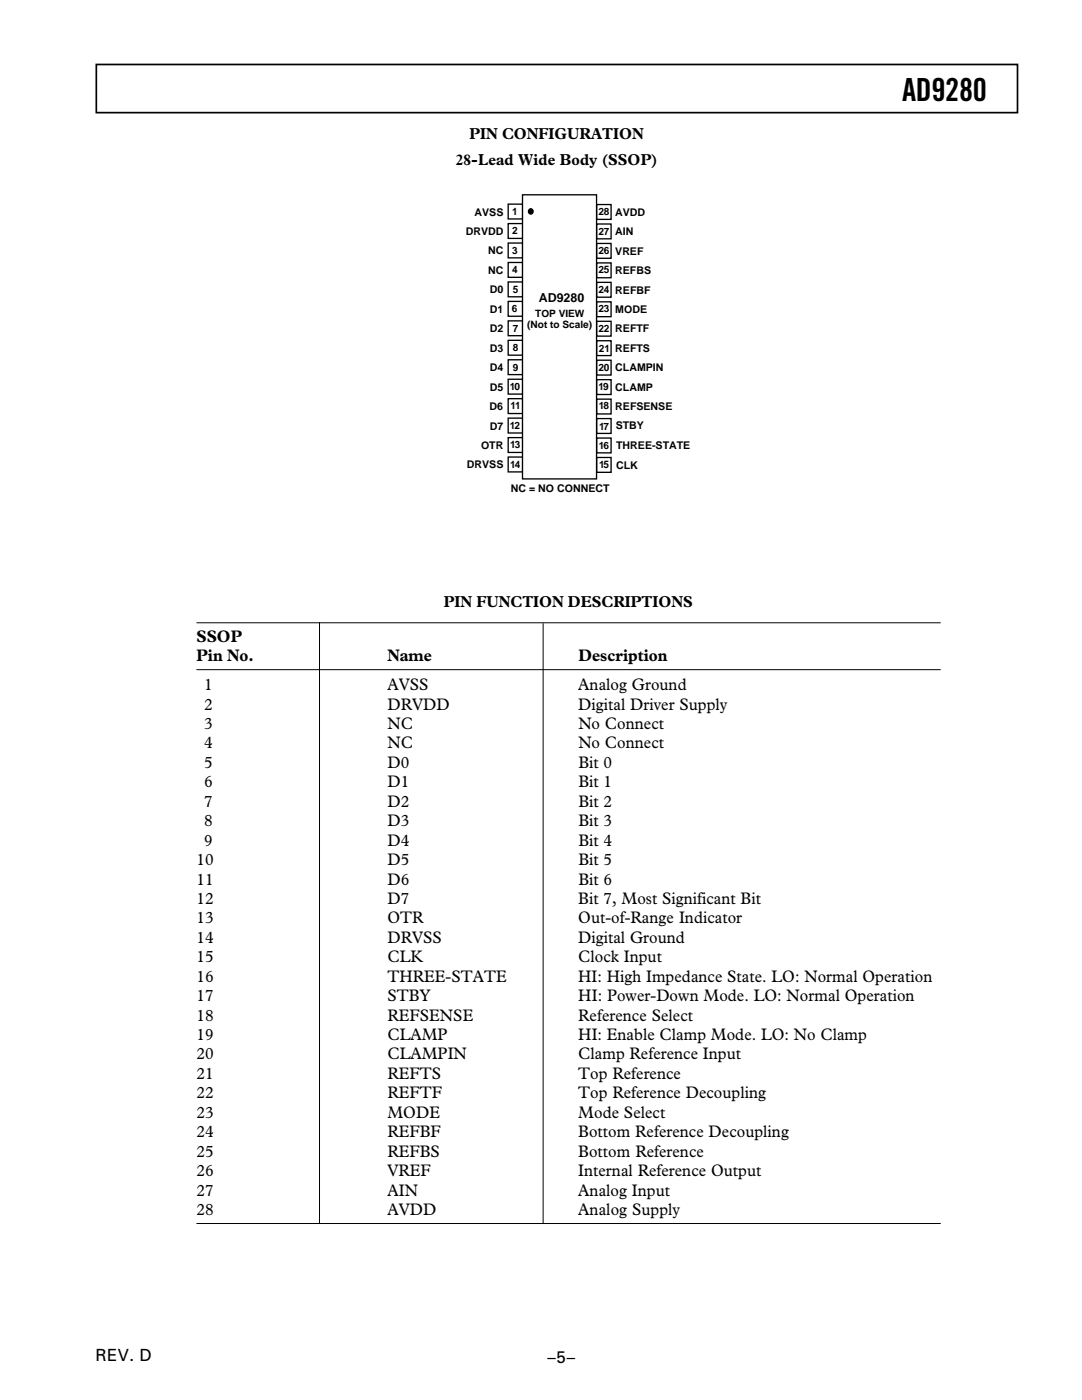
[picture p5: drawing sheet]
<svg xmlns="http://www.w3.org/2000/svg" width="216mm" height="279mm" viewBox="0 0 216 279" stroke-linecap="round" stroke-linejoin="round" font-family="sans-serif">
<defs><g id="words">
<text font-size="6.3" x="180" y="20.1">AD9280</text>
<g font-size="3.4">
<text x="39.2" y="128.1">SSOP</text>
<text x="39.2" y="132">Pin No.</text>
<text x="77.3" y="132">Name</text>
<text x="115.4" y="132">Description</text>
<text x="40.8" y="137.7">1</text>
<text x="77.3" y="137.7">AVSS</text>
<text x="115.4" y="137.7">Analog Ground</text>
<text x="40.8" y="141.6">2</text>
<text x="77.3" y="141.6">DRVDD</text>
<text x="115.4" y="141.6">Digital Driver Supply</text>
<text x="40.8" y="145.5">3</text>
<text x="40.8" y="149.4">4</text>
<text x="77.3" y="145.5">NC</text>
<text x="77.3" y="149.4">NC</text>
<text x="115.4" y="145.5">No Connect</text>
<text x="115.4" y="149.4">No Connect</text>
<text x="40.8" y="153.2">5</text>
<text x="77.3" y="153.2">D0</text>
<text x="115.4" y="153.2">Bit 0</text>
<text x="40.8" y="157.1">6</text>
<text x="40.8" y="161">7</text>
<text x="77.3" y="157.1">D1</text>
<text x="77.3" y="161">D2</text>
<text x="115.4" y="157.1">Bit 1</text>
<text x="115.4" y="161">Bit 2</text>
<text x="40.8" y="164.9">8</text>
<text x="77.3" y="164.9">D3</text>
<text x="115.4" y="164.9">Bit 3</text>
<text x="39.2" y="172.6">10</text>
<text x="40.8" y="168.8">9</text>
<text x="77.3" y="168.8">D4</text>
<text x="77.3" y="172.6">D5</text>
<text x="115.4" y="168.8">Bit 4</text>
<text x="115.4" y="172.6">Bit 5</text>
<text x="39.2" y="176.5">11</text>
<text x="77.3" y="176.5">D6</text>
<text x="115.4" y="176.5">Bit 6</text>
<text x="39.2" y="180.4">12</text>
<text x="39.2" y="184.3">13</text>
<text x="77.3" y="180.4">D7</text>
<text x="77.3" y="184.3">OTR</text>
<text x="115.4" y="184.3">Out-of-Range Indicator</text>
<text x="115.4" y="180.4">Bit 7, Most Significant Bit</text>
<text x="39.2" y="188.2">14</text>
<text x="77.3" y="188.2">DRVSS</text>
<text x="115.4" y="188.2">Digital Ground</text>
<text x="39.2" y="192.1">15</text>
<text x="39.2" y="195.9">16</text>
<text x="77.3" y="192.1">CLK</text>
<text x="77.3" y="195.9">THREE-STATE</text>
<text x="115.3" y="195.9">HI: High Impedance State. LO: Normal Operation</text>
<text x="115.4" y="192.1">Clock Input</text>
<text x="39.2" y="199.8">17</text>
<text x="39.2" y="203.7">18</text>
<text x="77.3" y="199.8">STBY</text>
<text x="77.3" y="203.7">REFSENSE</text>
<text x="115.4" y="203.7">Reference Select</text>
<text x="115.4" y="199.8">HI: Power-Down Mode. LO: Normal Operation</text>
<text x="39.2" y="207.5">19</text>
<text x="77.3" y="207.5">CLAMP</text>
<text x="115.4" y="207.5">HI: Enable Clamp Mode. LO: No Clamp</text>
<text x="39.2" y="211.4">20</text>
<text x="39.2" y="215.3">21</text>
<text x="77.3" y="211.4">CLAMPIN</text>
<text x="77.3" y="215.3">REFTS</text>
<text x="115.4" y="211.4">Clamp Reference Input</text>
<text x="115.4" y="215.3">Top Reference</text>
<text x="39.2" y="219.2">22</text>
<text x="77.3" y="219.2">REFTF</text>
<text x="115.4" y="219.2">Top Reference Decoupling</text>
<text x="39.2" y="223.1">23</text>
<text x="39.2" y="227">24</text>
<text x="77.3" y="223.1">MODE</text>
<text x="77.3" y="227">REFBF</text>
<text x="115.4" y="227">Bottom Reference Decoupling</text>
<text x="115.4" y="223.1">Mode Select</text>
<text x="39.2" y="230.8">25</text>
<text x="77.3" y="230.8">REFBS</text>
<text x="115.4" y="230.8">Bottom Reference</text>
<text x="39.2" y="234.7">26</text>
<text x="39.2" y="238.6">27</text>
<text x="77.3" y="234.7">VREF</text>
<text x="77.3" y="238.6">AIN</text>
<text x="115.4" y="234.7">Internal Reference Output</text>
<text x="115.4" y="238.6">Analog Input</text>
<text x="39.2" y="242.5">28</text>
<text x="77.3" y="242.5">AVDD</text>
<text x="115.4" y="242.5">Analog Supply</text>
<text x="19.1" y="271.7">REV. D</text>
<text x="109.2" y="272">–5–</text>
</g>
<g font-size="3.2">
<text x="93.7" y="27.6">PIN CONFIGURATION</text>
<text x="90.9" y="32.9">28-Lead Wide Body (SSOP)</text>
<text x="88.6" y="121.2">PIN FUNCTION DESCRIPTIONS</text>
</g>
<text font-size="2.5" x="107.5" y="60.3">AD9280</text>
<g font-size="2.1">
<text x="92.9" y="46.8">DRVDD</text>
<text x="94.7" y="43.1">AVSS</text>
<text x="122.8" y="46.9">AIN</text>
<text x="122.8" y="43">AVDD</text>
<text x="97.4" y="50.7">NC</text>
<text x="122.8" y="50.9">VREF</text>
<text x="97.4" y="54.7">NC</text>
<text x="97.8" y="58.5">D0</text>
<text x="122.8" y="54.7">REFBS</text>
<text x="122.8" y="58.6">REFBF</text>
<text x="97.8" y="62.4">D1</text>
<text x="122.8" y="62.4">MODE</text>
<text x="97.8" y="66.3">D2</text>
<text x="97.8" y="70.3">D3</text>
<text x="122.8" y="66.3">REFTF</text>
<text x="122.8" y="70.3">REFTS</text>
<text x="97.8" y="74.1">D4</text>
<text x="122.8" y="74">CLAMPIN</text>
<text x="97.7" y="81.8">D6</text>
<text x="97.8" y="78">D5</text>
<text x="122.8" y="78">CLAMP</text>
<text x="122.8" y="81.8">REFSENSE</text>
<text x="96" y="89.6">OTR</text>
<text x="97.8" y="85.8">D7</text>
<text x="122.9" y="85.7">STBY</text>
<text x="122.9" y="89.6">THREE-STATE</text>
<text x="93.2" y="93.4">DRVSS</text>
<text x="122.9" y="93.6">CLK</text>
<text x="101.9" y="98.2">NC = NO CONNECT</text>
</g>
<g font-size="2">
<text x="102.2" y="42.9">1</text>
<text x="102.2" y="46.7">2</text>
<text x="119.4" y="42.9">28</text>
<text x="119.4" y="46.8">27</text>
<text x="102.2" y="50.7">3</text>
<text x="119.4" y="50.7">26</text>
<text x="102.2" y="54.6">4</text>
<text x="102.3" y="58.4">5</text>
<text x="119.4" y="54.6">25</text>
<text x="119.4" y="58.4">24</text>
<text x="102.1" y="62.3">6</text>
<text x="105.2" y="65.4">(Not to Scale)</text>
<text x="106.8" y="63.2">TOP VIEW</text>
<text x="119.4" y="62.2">23</text>
<text x="102.3" y="66.2">7</text>
<text x="102.3" y="70.1">8</text>
<text x="119.4" y="66.3">22</text>
<text x="119.5" y="70.2">21</text>
<text x="101.8" y="77.9">10</text>
<text x="102.3" y="74">9</text>
<text x="119.4" y="74">20</text>
<text x="119.4" y="77.9">19</text>
<text x="101.8" y="81.6">11</text>
<text x="119.5" y="81.7">18</text>
<text x="101.8" y="85.7">12</text>
<text x="101.8" y="89.5">13</text>
<text x="119.5" y="89.6">16</text>
<text x="119.5" y="85.8">17</text>
<text x="101.8" y="93.3">14</text>
<text x="119.5" y="93.4">15</text>
</g>
</g></defs>
<path d="M19.2 12.9h183.8v9.6h-183.8z" fill="none" stroke="#000" stroke-width=".34"/>
<path d="M39.2 124.3h148.5M39.2 133.6h148.5M63.8 124.2v119.9M108.4 124.4v119.7M39.2 244.2h148.5" fill="none" stroke="#000" stroke-width=".2"/>
<g fill="none" stroke="#000" stroke-width=".26">
<path d="M101.4 40.7h2.9v3h-2.9zM101.4 44.6h2.9v3h-2.9zM101.4 48.5h2.9v3h-2.9zM101.4 52.4h2.9v2.9h-2.9zM101.4 56.3h2.9v2.9h-2.9zM101.4 60.2h2.9v2.9h-2.9zM101.4 64h2.9v3h-2.9zM101.4 67.9h2.9v3h-2.9zM101.4 71.8h2.9v3h-2.9zM101.4 75.7h2.9v2.9h-2.9zM101.4 79.6h2.9v2.9h-2.9zM101.4 83.5h2.9v2.9h-2.9z"/>
<path d="M101.4 87.3h2.9v3h-2.9zM101.4 91.2h2.9v3h-2.9z"/>
</g>
<path d="M104.3 38.9h14.7v56.7h-14.7z" fill-rule="evenodd" fill="#fff"/>
<g fill="none" stroke="#000" stroke-width=".26">
<path d="M104.3 38.9h14.7v56.7h-14.7zM119.1 40.8h2.8v3h-2.8zM119.1 44.7h2.8v3h-2.8zM119.1 48.6h2.8v2.9h-2.8zM119.1 52.5h2.8v2.9h-2.8zM119.1 56.4h2.8v2.9h-2.8zM119.1 60.2h2.8v3h-2.8zM119.1 64.1h2.8v3h-2.8zM119.1 68h2.8v3h-2.8zM119.1 71.9h2.8v2.9h-2.8zM119.1 75.8h2.8v2.9h-2.8zM119.1 79.7h2.8v2.9h-2.8z"/>
<path d="M119.1 83.5h2.8v3h-2.8zM119.1 87.4h2.8v3h-2.8zM119.1 91.3h2.8v3h-2.8z"/>
<circle cx="105.9" cy="42.2" r=".5"/>
</g>
<circle cx="105.9" cy="42.2" r=".5" fill="#000"/>
<path d="M105.3 37.9h6.8" fill="none" stroke="#fff" stroke-width=".2"/>
<use href="#words"/>
</svg>
